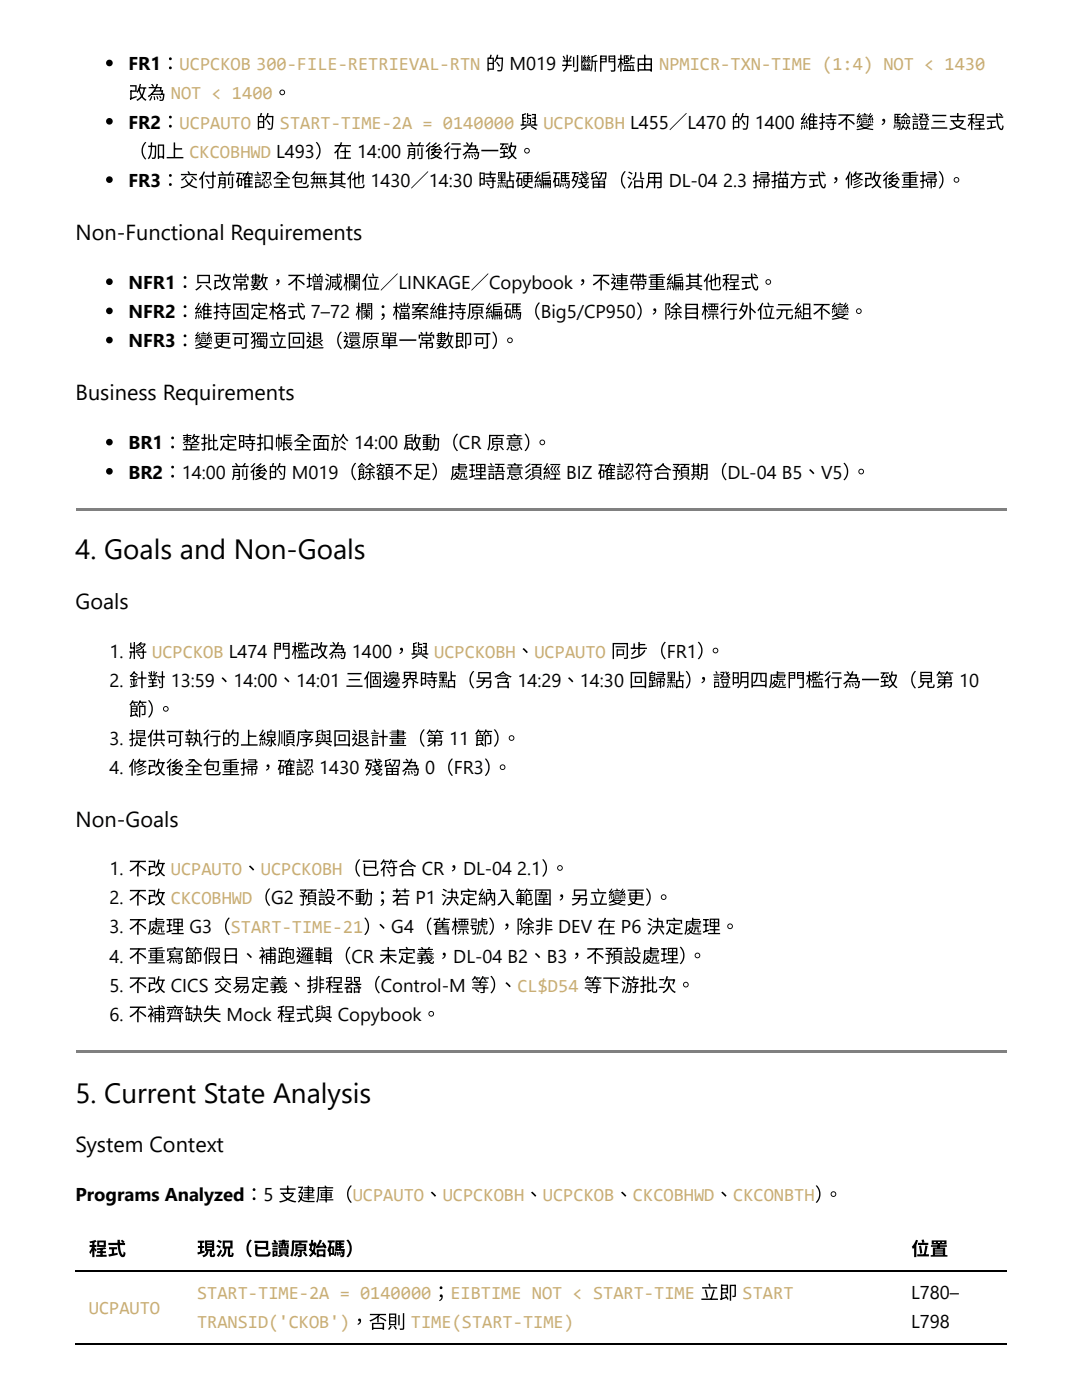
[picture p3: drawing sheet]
<svg xmlns="http://www.w3.org/2000/svg" width="216mm" height="279mm" viewBox="0 0 216 279" stroke-linecap="round" stroke-linejoin="round" font-family="sans-serif">
<defs><g id="words">
<g font-size="5.6">
<text x="15.1" y="111.7">4. Goals and Non-Goals</text>
<text x="15.1" y="220.1">5. Current State Analysis</text>
</g>
<g font-size="4.3">
<text x="15.1" y="47.9">Non-Functional Requirements</text>
<text x="15.1" y="79.9">Business Requirements</text>
<text x="15.1" y="121.4">Goals</text>
<text x="15.1" y="165.1">Non-Goals</text>
<text x="15.1" y="229.9">System Context</text>
</g>
<g font-size="3.7">
<text x="25.7" y="14">FR1：UCPCKOB 300-FILE-RETRIEVAL-RTN 的 M019 判斷門 檻由 NPMICR-TXN-TIME (1:4) NOT &lt; 1430</text>
<text x="25.7" y="19.8">改為 NOT &lt; 1400。</text>
<text x="25.7" y="25.7">FR2：UCPAUTO 的 START-TIME-2A = 0140000 與 UCPCKOBH L455／L470 的 1400 維持不變，驗證三支程式</text>
<text x="25.7" y="31.5">（加上 CKCOBHWD L493）在 14:00 前後行為一致。</text>
<text x="25.7" y="37.3">FR3：交付前確認全包無其他 1430／14:30 時點硬編碼殘留（沿用 DL-04 2.3 掃描方式，修改後重掃）</text>
<text x="189" y="37.3">。</text>
<text x="25.7" y="57.7">NFR1：只改常數，不增減欄位／LINKAGE／Copybook，不連帶重編其他程式。</text>
<text x="25.7" y="63.5">NFR2：維持固定格式 7–72 欄；檔案維持原編碼（Big5/CP950）</text>
<text x="128.8" y="63.5">，除目 標行外位元組不變。</text>
<text x="25.7" y="69.3">NFR3：變更可獨立回退（還原單一常數即可）</text>
<text x="99.9" y="69.3">。</text>
<text x="25.7" y="89.7">BR1：整批定時扣帳全面於 14:00 啟動（CR 原意）</text>
<text x="106.3" y="89.7">。</text>
<text x="25.7" y="95.5">BR2：14:00 前後的 M019（餘額不足）處理語意須經 BIZ 確認符合預期（DL-04 B5、V5）</text>
<text x="170" y="95.5">。</text>
<text x="21.8" y="131.2">1. 將 UCPCKOB L474 門 檻改為 1400，與 UCPCKOBH、UCPAUTO 同步（FR1）</text>
<text x="140.9" y="131.2">。</text>
<text x="21.8" y="137.1">2. 針對 13:59、14:00、14:01 三個邊界時點（另含 14:29、14:30 回歸點）</text>
<text x="138.5" y="137.1">，證明四處門 檻行為一致（見第 10</text>
<text x="25.7" y="142.9">節）</text>
<text x="31.2" y="142.9">。</text>
<text x="21.8" y="148.7">3. 提供可執行的上線順序與回退計畫（第 11 節）</text>
<text x="100.2" y="148.7">。</text>
<text x="21.8" y="154.5">4. 修改後全包重掃，確認 1430 殘留為 0（FR3）</text>
<text x="98.4" y="154.5">。</text>
<text x="21.8" y="174.6">1. 不改 UCPAUTO、UCPCKOBH（已符合 CR，DL-04 2.1）</text>
<text x="109.9" y="174.6">。</text>
<text x="21.8" y="180.4">2. 不改 CKCOBHWD（G2 預設不動；若 P1 決定納入範圍，另立變更）</text>
<text x="130.6" y="180.4">。</text>
<text x="21.8" y="186.3">3. 不處理 G3（START-TIME-21）</text>
<text x="74.4" y="186.3">、G4（舊標號）</text>
<text x="99.3" y="186.3">，除非 DEV 在 P6 決定處理。</text>
<text x="21.8" y="192.1">4. 不重寫節假日 、補跑邏輯（CR 未定義，DL-04 B2、B3，不預設處理）</text>
<text x="21.8" y="197.9">5. 不改 CICS 交易定義、排程器（Control-M 等）</text>
<text x="99.5" y="197.9">、CL$D54 等下游批次。</text>
<text x="137.3" y="192.1">。</text>
<text x="21.8" y="203.7">6. 不補齊缺失 Mock 程式與 Copybook。</text>
<text x="15.1" y="239.7">Programs Analyzed：5 支建庫（UCPAUTO、UCPCKOBH、UCPCKOB、CKCOBHWD、CKCONBTH）</text>
<text x="164.4" y="239.7">。</text>
<text x="17.7" y="250.6">程式</text>
<text x="39.3" y="250.6">現況（已讀原始碼）</text>
<text x="181.8" y="250.6">位置</text>
<text x="181.8" y="259.3">L780–</text>
<text x="181.8" y="265.1">L798</text>
</g>
<g font-size="3.7" fill="#c9ae75">
<text x="17.7" y="262.2">UCPAUTO</text>
<text x="39.3" y="259.3">START-TIME-2A = 0140000；EIBTIME NOT &lt; START-TIME 立即 START</text>
<text x="39.3" y="265.1">TRANSID('CKOB')，否則 TIME(START-TIME)</text>
</g>
</g></defs>
<g fill="#808080">
<path d="M15.1 101.3h185.7v.6h-185.7z"/>
<path d="M15.1 209.5h185.7v.6h-185.7z"/>
</g>
<path d="M15.1 253.6h185.7M15.1 268.2h185.7" fill="none" stroke="#000" stroke-width=".26"/>
<g fill="#000">
<circle cx="21.8" cy="12.6" r=".66"/>
<circle cx="21.8" cy="35.9" r=".66"/>
<circle cx="21.8" cy="24.2" r=".66"/>
<circle cx="21.8" cy="56.2" r=".66"/>
<circle cx="21.8" cy="62" r=".66"/>
<circle cx="21.8" cy="67.9" r=".66"/>
<circle cx="21.8" cy="88.2" r=".66"/>
<circle cx="21.8" cy="94.1" r=".66"/>
</g>
<use href="#words"/>
</svg>
